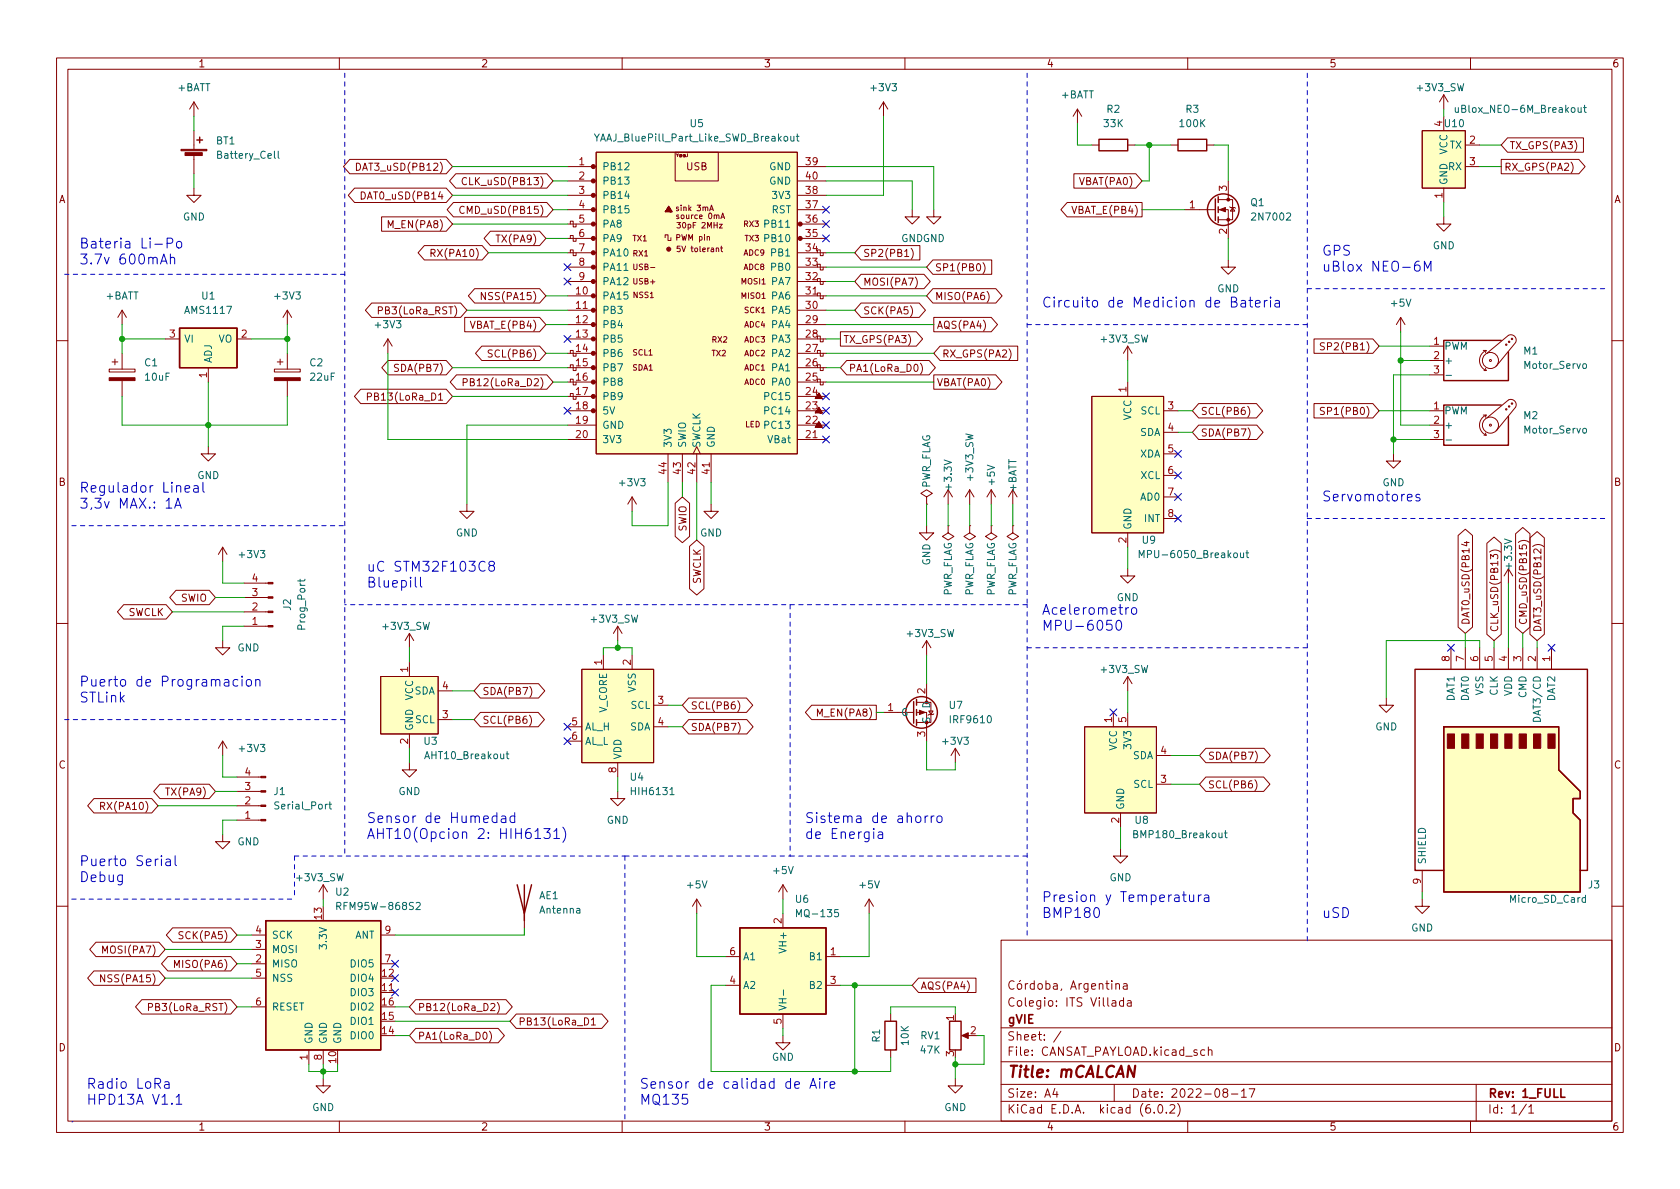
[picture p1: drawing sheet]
<svg xmlns="http://www.w3.org/2000/svg" width="297mm" height="210mm" viewBox="0 0 297 210" stroke-linecap="round" stroke-linejoin="round" font-family="sans-serif">
<defs><g id="words">
<text font-size="2.8" fill="#840000" x="178" y="190.6">Title: mCALCAN</text>
<g font-size="2.4" fill="#0000c2">
<text x="14" y="43.9">Bateria Li-Po</text>
<text x="14" y="46.8">3.7v 600mAh</text>
<text x="233.7" y="45.2">GPS</text>
<text x="233.7" y="48">uBlox NEO-6M</text>
<text x="184.1" y="54.4">Circuito de Medicion de Bateria</text>
<text x="14" y="87.1">Regulador Lineal</text>
<text x="14" y="89.9">3,3v MAX.: 1A</text>
<text x="233.7" y="88.7">Servomotores</text>
<text x="64.8" y="101.1">uC STM32F103C8</text>
<text x="64.8" y="103.9">Bluepill</text>
<text x="184.1" y="108.7">Acelerometro</text>
<text x="184.1" y="111.5">MPU-6050</text>
<text x="14" y="121.4">Puerto de Programacion</text>
<text x="14" y="124.2">STLink</text>
<text x="64.8" y="145.5">Sensor de Humedad</text>
<text x="64.8" y="148.4">AHT10(Opcion 2: HIH6131)</text>
<text x="142.2" y="145.5">Sistema de ahorro</text>
<text x="142.2" y="148.4">de Energia</text>
<text x="14" y="153.2">Puerto Serial</text>
<text x="14" y="156">Debug</text>
<text x="184.1" y="159.5">Presion y Temperatura</text>
<text x="184.1" y="162.3">BMP180</text>
<text x="233.7" y="162.3">uSD</text>
<text x="15.2" y="192.5">Radio LoRa</text>
<text x="15.2" y="195.3">HPD13A V1.1</text>
<text x="113" y="192.5">Sensor de calidad de Aire</text>
<text x="113" y="195.3">MQ135</text>
</g>
<g font-size="2.1" fill="#840000">
<text x="178" y="178">Colegio: ITS Villada</text>
<text x="178" y="184">Sheet: /</text>
<text x="178" y="181">gVIE</text>
<text x="178" y="186.7">File: CANSAT_PAYLOAD.kicad_sch</text>
<text x="178" y="196.9">KiCad E.D.A. kicad (6.0.2)</text>
<text x="178" y="194.1">Size: A4</text>
<text x="200" y="194.1">Date: 2022-08-17</text>
<text x="263" y="194.1">Rev: 1_FULL</text>
<text x="263" y="196.9">Id: 1/1</text>
</g>
<g font-size="1.8" fill="#840000">
<text x="35" y="11.9">1</text>
<text x="85" y="11.9">2</text>
<text x="135" y="11.9">3</text>
<text x="185" y="11.9">4</text>
<text x="235" y="11.9">5</text>
<text x="285" y="11.9">6</text>
<text x="266.9" y="26.4">TX_GPS(PA3)</text>
<text x="10.3" y="35.9">A</text>
<text x="63.8" y="30.2">DAT3_uSD(PB12)</text>
<text x="64.4" y="35.3">DAT0_uSD(PB14</text>
<text x="82.6" y="32.7">CLK_uSD(PB13)</text>
<text x="121.3" y="30.1">USB</text>
<text x="191.1" y="32.7">VBAT(PA0)</text>
<text x="265.9" y="30.2">RX_GPS(PA2)</text>
<text x="285.3" y="35.9">A</text>
<text x="69" y="40.3">M_EN(PA8)</text>
<text x="82.2" y="37.8">CMD_uSD(PB15)</text>
<text x="189.9" y="37.8">VBAT_E(PB4)</text>
<text x="76.9" y="45.4">RX(PA10)</text>
<text x="88.2" y="42.9">TX(PA9)</text>
<text x="152.6" y="45.4">SP2(PB1)</text>
<text x="165.3" y="48">SP1(PB0)</text>
<text x="85.9" y="53">NSS(PA15)</text>
<text x="152.6" y="50.5">MOSI(PA7)</text>
<text x="165.3" y="53">MISO(PA6)</text>
<text x="67.6" y="55.6">PB3(LoRa_RST)</text>
<text x="83.5" y="58.1">VBAT_E(PB4)</text>
<text x="152.6" y="55.6">SCK(PA5)</text>
<text x="165.6" y="58.1">AQS(PA4)</text>
<text x="70.2" y="65.7">SDA(PB7)</text>
<text x="86.9" y="63.2">SCL(PB6)</text>
<text x="149.1" y="60.7">TX_GPS(PA3)</text>
<text x="150" y="65.7">PA1(LoRa_D0)</text>
<text x="166.5" y="63.2">RX_GPS(PA2)</text>
<text x="234.4" y="61.9">SP2(PB1)</text>
<text x="65.9" y="70.8">PB13(LoRa_D1</text>
<text x="83.1" y="68.3">PB12(LoRa_D2)</text>
<text x="165.6" y="68.3">VBAT(PA0)</text>
<text x="212.2" y="73.4">SCL(PB6)</text>
<text x="212.2" y="77.2">SDA(PB7)</text>
<text x="234.4" y="73.4">SP1(PB0)</text>
<text x="10.3" y="85.9">B</text>
<text x="285.3" y="85.9">B</text>
<text x="121.4" y="94" transform="rotate(-90 121.4 94)">SWIO</text>
<text x="32" y="106.4">SWIO</text>
<text x="123.9" y="103.4" transform="rotate(-90 123.9 103.4)">SWCLK</text>
<text x="22.6" y="108.9">SWCLK</text>
<text x="259.8" y="110.6" transform="rotate(-90 259.8 110.6)">DAT0_uSD(PB14</text>
<text x="264.9" y="111.8" transform="rotate(-90 264.9 111.8)">CLK_uSD(PB13)</text>
<text x="270" y="110.6" transform="rotate(-90 270 110.6)">CMD_uSD(PB15)</text>
<text x="272.5" y="111.8" transform="rotate(-90 272.5 111.8)">DAT3_uSD(PB12)</text>
<text x="85.2" y="122.9">SDA(PB7)</text>
<text x="122.1" y="125.4">SCL(PB6)</text>
<text x="85.2" y="128">SCL(PB6)</text>
<text x="122.1" y="129.2">SDA(PB7)</text>
<text x="144.9" y="126.7">M_EN(PA8)</text>
<text x="10.3" y="135.9">C</text>
<text x="213.5" y="134.3">SDA(PB7)</text>
<text x="285.3" y="135.9">C</text>
<text x="18.5" y="143.2">RX(PA10)</text>
<text x="29.8" y="140.7">TX(PA9)</text>
<text x="213.5" y="139.4">SCL(PB6)</text>
<text x="32.1" y="166.1">SCK(PA5)</text>
<text x="18.5" y="173.7">NSS(PA15)</text>
<text x="18.6" y="168.6">MOSI(PA7)</text>
<text x="31.3" y="171.2">MISO(PA6)</text>
<text x="26.9" y="178.8">PB3(LoRa_RST)</text>
<text x="73.8" y="178.8">PB12(LoRa_D2)</text>
<text x="162.7" y="175">AQS(PA4)</text>
<text x="10.3" y="185.9">D</text>
<text x="73.8" y="183.9">PA1(LoRa_D0)</text>
<text x="91.6" y="181.3">PB13(LoRa_D1</text>
<text x="285.3" y="185.9">D</text>
<text x="35" y="199.9">1</text>
<text x="85" y="199.9">2</text>
<text x="135" y="199.9">3</text>
<text x="185" y="199.9">4</text>
<text x="235" y="199.9">5</text>
<text x="285" y="199.9">6</text>
</g>
<g font-size="1.8" fill="#006464">
<text x="31.4" y="16.1">+BATT</text>
<text x="154.1" y="16.1">+3V3</text>
<text x="187.6" y="17.4">+BATT</text>
<text x="250.6" y="16.1">+3V3_SW</text>
<text x="122.1" y="22.5">U5</text>
<text x="195.2" y="22.5">33K</text>
<text x="195.7" y="19.9">R2</text>
<text x="208.7" y="22.5">100K</text>
<text x="209.7" y="19.9">R3</text>
<text x="255.5" y="22.5">U10</text>
<text x="258.1" y="19.9">uBlox_NEO-6M_Breakout</text>
<text x="38.2" y="25.5">BT1</text>
<text x="38.7" y="28.1">Battery_Cell</text>
<text x="105.7" y="25">YAAJ_BluePill_Part_Like_SWD_Breakout</text>
<text x="255.9" y="27.4" transform="rotate(-90 255.9 27.4)">VCC</text>
<text x="256.3" y="26.3">TX</text>
<text x="106.4" y="30.1">PB12</text>
<text x="106.4" y="32.6">PB13</text>
<text x="106.4" y="35.2">PB14</text>
<text x="136" y="30.1">GND</text>
<text x="136" y="32.6">GND</text>
<text x="136.8" y="35.2">3V3</text>
<text x="255.9" y="32.8" transform="rotate(-90 255.9 32.8)">GND</text>
<text x="256.1" y="30.1">RX</text>
<text x="32.3" y="39">GND</text>
<text x="106.4" y="37.7">PB15</text>
<text x="106.4" y="40.3">PA8</text>
<text x="135.5" y="40.3">PB11</text>
<text x="136.4" y="37.7">RST</text>
<text x="221.1" y="36.4">Q1</text>
<text x="221.7" y="39">2N7002</text>
<text x="106.4" y="42.8">PA9</text>
<text x="106.4" y="45.3">PA10</text>
<text x="106.4" y="47.9">PA11</text>
<text x="135.5" y="42.8">PB10</text>
<text x="136.5" y="47.9">PB0</text>
<text x="136.5" y="45.3">PB1</text>
<text x="159.3" y="42.8">GNDGND</text>
<text x="253.3" y="44.1">GND</text>
<text x="18.7" y="53">+BATT</text>
<text x="35.7" y="53">U1</text>
<text x="48.7" y="53">+3V3</text>
<text x="106.4" y="53">PA15</text>
<text x="106.4" y="50.4">PA12</text>
<text x="136.5" y="53">PA6</text>
<text x="136.5" y="50.4">PA7</text>
<text x="215.2" y="51.7">GND</text>
<text x="32.9" y="55.5">AMS1117</text>
<text x="66.5" y="58">+3V3</text>
<text x="106.4" y="55.5">PB3</text>
<text x="106.4" y="58">PB4</text>
<text x="136.5" y="58">PA4</text>
<text x="136.5" y="55.5">PA5</text>
<text x="246.1" y="54.2">+5V</text>
<text x="25.6" y="64.8">C1</text>
<text x="32.5" y="60.6">VI</text>
<text x="37.5" y="64.3" transform="rotate(-90 37.5 64.3)">ADJ</text>
<text x="38.6" y="60.6">VO</text>
<text x="54.8" y="64.8">C2</text>
<text x="106.4" y="60.6">PB5</text>
<text x="106.4" y="63.1">PB6</text>
<text x="106.4" y="65.7">PB7</text>
<text x="136.5" y="65.7">PA1</text>
<text x="136.5" y="63.1">PA2</text>
<text x="136.5" y="60.6">PA3</text>
<text x="194.7" y="60.6">+3V3_SW</text>
<text x="255.3" y="61.8">PWM</text>
<text x="255.3" y="64.4">+</text>
<text x="269.4" y="62.7">M1</text>
<text x="269.6" y="65.2">Motor_Servo</text>
<text x="25.7" y="67.3">10uF</text>
<text x="55" y="67.3">22uF</text>
<text x="106.4" y="68.2">PB8</text>
<text x="106.4" y="70.7">PB9</text>
<text x="135.5" y="70.7">PC15</text>
<text x="136.5" y="68.2">PA0</text>
<text x="106.4" y="73.3">5V</text>
<text x="106.4" y="75.8">GND</text>
<text x="135.5" y="75.8">PC13</text>
<text x="135.5" y="73.3">PC14</text>
<text x="200" y="74.3" transform="rotate(-90 200 74.3)">VCC</text>
<text x="201.5" y="77.1">SDA</text>
<text x="201.7" y="73.3">SCL</text>
<text x="255.3" y="73.3">PWM</text>
<text x="255.3" y="75.8">+</text>
<text x="269.4" y="74.1">M2</text>
<text x="269.6" y="76.6">Motor_Servo</text>
<text x="106.4" y="78.4">3V3</text>
<text x="118.7" y="79.2" transform="rotate(-90 118.7 79.2)">3V3</text>
<text x="121.3" y="79.2" transform="rotate(-90 121.3 79.2)">SWIO</text>
<text x="123.8" y="79.2" transform="rotate(-90 123.8 79.2)">SWCLK</text>
<text x="126.4" y="79.2" transform="rotate(-90 126.4 79.2)">GND</text>
<text x="135.9" y="78.4">VBat</text>
<text x="201.5" y="80.9">XDA</text>
<text x="34.9" y="84.7">GND</text>
<text x="109.7" y="86">+3V3</text>
<text x="164.5" y="86.5" transform="rotate(-90 164.5 86.5)">PWR_FLAG</text>
<text x="168.3" y="86.4" transform="rotate(-90 168.3 86.4)">+3.3V</text>
<text x="172.1" y="84.9" transform="rotate(-90 172.1 84.9)">+3V3_SW</text>
<text x="175.9" y="85.7" transform="rotate(-90 175.9 85.7)">+5V</text>
<text x="179.7" y="86.9" transform="rotate(-90 179.7 86.9)">+BATT</text>
<text x="201.7" y="84.7">XCL</text>
<text x="201.7" y="88.5">AD0</text>
<text x="244.4" y="86">GND</text>
<text x="80.6" y="94.9">GND</text>
<text x="123.8" y="94.9">GND</text>
<text x="200" y="93.7" transform="rotate(-90 200 93.7)">GND</text>
<text x="202.4" y="92.3">INT</text>
<text x="42.4" y="98.7">+3V3</text>
<text x="164.5" y="100" transform="rotate(-90 164.5 100)">GND</text>
<text x="202" y="96.1">U9</text>
<text x="202.5" y="98.7">MPU-6050_Breakout</text>
<text x="267.3" y="100.4" transform="rotate(-90 267.3 100.4)">+3.3V</text>
<text x="51.4" y="107.9" transform="rotate(-90 51.4 107.9)">J2</text>
<text x="168.3" y="105.5" transform="rotate(-90 168.3 105.5)">PWR_FLAG</text>
<text x="172.1" y="105.5" transform="rotate(-90 172.1 105.5)">PWR_FLAG</text>
<text x="175.9" y="105.5" transform="rotate(-90 175.9 105.5)">PWR_FLAG</text>
<text x="179.7" y="105.5" transform="rotate(-90 179.7 105.5)">PWR_FLAG</text>
<text x="197.4" y="106.3">GND</text>
<text x="54" y="111.2" transform="rotate(-90 54 111.2)">Prog_Port</text>
<text x="67.7" y="111.4">+3V3_SW</text>
<text x="104.6" y="110.1">+3V3_SW</text>
<text x="160.4" y="112.6">+3V3_SW</text>
<text x="42" y="115.2">GND</text>
<text x="194.7" y="119">+3V3_SW</text>
<text x="73" y="123.9" transform="rotate(-90 73 123.9)">VCC</text>
<text x="73.2" y="122.8">SDA</text>
<text x="111.5" y="125.3">SCL</text>
<text x="112.4" y="122.4" transform="rotate(-90 112.4 122.4)">VSS</text>
<text x="164.5" y="125.2" transform="rotate(-90 164.5 125.2)">D</text>
<text x="167.9" y="125.3">U7</text>
<text x="257.2" y="124" transform="rotate(-90 257.2 124)">DAT1</text>
<text x="259.7" y="124" transform="rotate(-90 259.7 124)">DAT0</text>
<text x="262.3" y="122.9" transform="rotate(-90 262.3 122.9)">VSS</text>
<text x="264.8" y="123" transform="rotate(-90 264.8 123)">CLK</text>
<text x="267.3" y="123.1" transform="rotate(-90 267.3 123.1)">VDD</text>
<text x="269.9" y="123.4" transform="rotate(-90 269.9 123.4)">CMD</text>
<text x="275" y="124" transform="rotate(-90 275 124)">DAT2</text>
<text x="73" y="129.3" transform="rotate(-90 73 129.3)">GND</text>
<text x="73.4" y="127.9">SCL</text>
<text x="75" y="131.7">U3</text>
<text x="103.4" y="129.2">AL_H</text>
<text x="103.4" y="131.7">AL_L</text>
<text x="107.3" y="126.1" transform="rotate(-90 107.3 126.1)">V_CORE</text>
<text x="111.3" y="129.2">SDA</text>
<text x="159.3" y="126.6">G</text>
<text x="164.5" y="128" transform="rotate(-90 164.5 128)">S</text>
<text x="166.8" y="131.7">+3V3</text>
<text x="168.2" y="127.9">IRF9610</text>
<text x="243.1" y="129.2">GND</text>
<text x="272.4" y="127" transform="rotate(-90 272.4 127)">DAT3/CD</text>
<text x="42.4" y="133">+3V3</text>
<text x="75.4" y="134.2">AHT10_Breakout</text>
<text x="109.9" y="134.4" transform="rotate(-90 109.9 134.4)">VDD</text>
<text x="197.5" y="132.8" transform="rotate(-90 197.5 132.8)">VCC</text>
<text x="200" y="132.2" transform="rotate(-90 200 132.2)">3V3</text>
<text x="200.2" y="134.2">SDA</text>
<text x="48.4" y="140.6">J1</text>
<text x="48.9" y="143.1">Serial_Port</text>
<text x="70.4" y="140.6">GND</text>
<text x="111.5" y="138">U4</text>
<text x="111.9" y="140.6">HIH6131</text>
<text x="198.8" y="143.3" transform="rotate(-90 198.8 143.3)">GND</text>
<text x="200.4" y="139.3">SCL</text>
<text x="42" y="149.5">GND</text>
<text x="107.3" y="145.7">GND</text>
<text x="200.7" y="145.7">U8</text>
<text x="200.9" y="148.2">BMP180_Breakout</text>
<text x="52.5" y="155.8">+3V3_SW</text>
<text x="136.8" y="154.6">+5V</text>
<text x="196.2" y="155.8">GND</text>
<text x="252.1" y="152.9" transform="rotate(-90 252.1 152.9)">SHIELD</text>
<text x="59.4" y="158.4">U2</text>
<text x="60.3" y="160.9">RFM95W-868S2</text>
<text x="95.3" y="159">AE1</text>
<text x="95.5" y="161.5">Antenna</text>
<text x="121.6" y="157.1">+5V</text>
<text x="140.7" y="159.6">U6</text>
<text x="152.1" y="157.1">+5V</text>
<text x="267.1" y="159.6">Micro_SD_Card</text>
<text x="280.9" y="157.1">J3</text>
<text x="48" y="166">SCK</text>
<text x="57.8" y="167.5" transform="rotate(-90 57.8 167.5)">3.3V</text>
<text x="62.7" y="166">ANT</text>
<text x="141.3" y="162.2">MQ-135</text>
<text x="249.5" y="164.7">GND</text>
<text x="48" y="171.1">MISO</text>
<text x="48" y="168.5">MOSI</text>
<text x="48" y="173.6">NSS</text>
<text x="62.2" y="173.6">DIO4</text>
<text x="62.2" y="171.1">DIO5</text>
<text x="131.3" y="169.8">A1</text>
<text x="139.1" y="168.1" transform="rotate(-90 139.1 168.1)">VH+</text>
<text x="143.3" y="169.8">B1</text>
<text x="48" y="178.7">RESET</text>
<text x="62.2" y="176.1">DIO3</text>
<text x="62.2" y="178.7">DIO2</text>
<text x="131.3" y="174.9">A2</text>
<text x="139.1" y="178.8" transform="rotate(-90 139.1 178.8)">VH-</text>
<text x="143.3" y="174.9">B2</text>
<text x="55.2" y="184.7" transform="rotate(-90 55.2 184.7)">GND</text>
<text x="57.8" y="184.7" transform="rotate(-90 57.8 184.7)">GND</text>
<text x="60.3" y="184.7" transform="rotate(-90 60.3 184.7)">GND</text>
<text x="62.2" y="183.8">DIO0</text>
<text x="62.2" y="181.2">DIO1</text>
<text x="155.6" y="184.3" transform="rotate(-90 155.6 184.3)">R1</text>
<text x="160.7" y="184.8" transform="rotate(-90 160.7 184.8)">10K</text>
<text x="162.8" y="183.8">RV1</text>
<text x="136.5" y="187.6">GND</text>
<text x="162.8" y="186.3">47K</text>
<text x="55.2" y="196.5">GND</text>
<text x="166.9" y="196.5">GND</text>
</g>
<g font-size="1.8" fill="#a90000">
<text x="255" y="22.3" transform="rotate(-90 255 22.3)">4</text>
<text x="102.4" y="29.2">1</text>
<text x="142.5" y="29.2">39</text>
<text x="259.9" y="25.4">2</text>
<text x="259.9" y="29.2">3</text>
<text x="102.4" y="31.7">2</text>
<text x="102.4" y="34.3">3</text>
<text x="142.5" y="34.3">38</text>
<text x="142.5" y="31.7">40</text>
<text x="216.9" y="33.8" transform="rotate(-90 216.9 33.8)">3</text>
<text x="255" y="35" transform="rotate(-90 255 35)">1</text>
<text x="102.4" y="36.8">4</text>
<text x="102.4" y="39.4">5</text>
<text x="102.4" y="41.9">6</text>
<text x="142.5" y="41.9">35</text>
<text x="142.5" y="39.4">36</text>
<text x="142.5" y="36.8">37</text>
<text x="210.3" y="36.8">1</text>
<text x="216.9" y="41.4" transform="rotate(-90 216.9 41.4)">2</text>
<text x="102.4" y="44.4">7</text>
<text x="102.4" y="47">8</text>
<text x="142.5" y="47">33</text>
<text x="142.5" y="44.4">34</text>
<text x="101.9" y="52.1">10</text>
<text x="102.4" y="49.5">9</text>
<text x="142.5" y="52.1">31</text>
<text x="142.5" y="49.5">32</text>
<text x="30" y="59.7">3</text>
<text x="42.7" y="59.7">2</text>
<text x="101.9" y="54.6">11</text>
<text x="101.9" y="57.1">12</text>
<text x="101.9" y="59.7">13</text>
<text x="142.5" y="59.7">28</text>
<text x="142.5" y="57.1">29</text>
<text x="142.5" y="54.6">30</text>
<text x="101.9" y="62.2">14</text>
<text x="101.9" y="64.8">15</text>
<text x="142.5" y="64.8">26</text>
<text x="142.5" y="62.2">27</text>
<text x="253.5" y="61">1</text>
<text x="253.5" y="63.5">2</text>
<text x="36.6" y="66.8" transform="rotate(-90 36.6 66.8)">1</text>
<text x="101.9" y="67.3">16</text>
<text x="101.9" y="69.8">17</text>
<text x="142.5" y="69.8">24</text>
<text x="142.5" y="67.3">25</text>
<text x="199.1" y="69.3" transform="rotate(-90 199.1 69.3)">1</text>
<text x="253.5" y="66">3</text>
<text x="101.9" y="72.4">18</text>
<text x="101.9" y="74.9">19</text>
<text x="101.9" y="77.5">20</text>
<text x="142.5" y="77.5">21</text>
<text x="142.5" y="74.9">22</text>
<text x="142.5" y="72.4">23</text>
<text x="206.5" y="72.4">3</text>
<text x="206.5" y="76.2">4</text>
<text x="253.5" y="72.4">1</text>
<text x="253.5" y="74.9">2</text>
<text x="253.5" y="77.5">3</text>
<text x="117.9" y="83.8" transform="rotate(-90 117.9 83.8)">44</text>
<text x="120.4" y="83.8" transform="rotate(-90 120.4 83.8)">43</text>
<text x="122.9" y="83.8" transform="rotate(-90 122.9 83.8)">42</text>
<text x="125.5" y="83.8" transform="rotate(-90 125.5 83.8)">41</text>
<text x="206.5" y="80">5</text>
<text x="206.5" y="83.8">6</text>
<text x="206.5" y="87.6">7</text>
<text x="199.1" y="96" transform="rotate(-90 199.1 96)">2</text>
<text x="206.5" y="91.4">8</text>
<text x="44.6" y="107.9">2</text>
<text x="44.6" y="105.4">3</text>
<text x="44.6" y="102.9">4</text>
<text x="44.6" y="110.5">1</text>
<text x="72.1" y="118.9" transform="rotate(-90 72.1 118.9)">1</text>
<text x="106.4" y="117.6" transform="rotate(-90 106.4 117.6)">1</text>
<text x="111.5" y="117.6" transform="rotate(-90 111.5 117.6)">2</text>
<text x="256.3" y="116.9" transform="rotate(-90 256.3 116.9)">8</text>
<text x="258.8" y="116.9" transform="rotate(-90 258.8 116.9)">7</text>
<text x="261.4" y="116.9" transform="rotate(-90 261.4 116.9)">6</text>
<text x="263.9" y="116.9" transform="rotate(-90 263.9 116.9)">5</text>
<text x="266.4" y="116.9" transform="rotate(-90 266.4 116.9)">4</text>
<text x="269" y="116.9" transform="rotate(-90 269 116.9)">3</text>
<text x="271.5" y="116.9" transform="rotate(-90 271.5 116.9)">2</text>
<text x="274.1" y="116.9" transform="rotate(-90 274.1 116.9)">1</text>
<text x="78.2" y="121.9">4</text>
<text x="116.3" y="124.5">3</text>
<text x="157" y="125.7">1</text>
<text x="163.6" y="122.7" transform="rotate(-90 163.6 122.7)">2</text>
<text x="72.1" y="131.6" transform="rotate(-90 72.1 131.6)">2</text>
<text x="78.2" y="127">3</text>
<text x="101.1" y="128.3">5</text>
<text x="101.1" y="130.8">6</text>
<text x="116.3" y="128.3">4</text>
<text x="163.6" y="130.3" transform="rotate(-90 163.6 130.3)">3</text>
<text x="196.6" y="127.7" transform="rotate(-90 196.6 127.7)">1</text>
<text x="199.1" y="127.7" transform="rotate(-90 199.1 127.7)">5</text>
<text x="43.3" y="137.2">4</text>
<text x="109" y="136.6" transform="rotate(-90 109 136.6)">8</text>
<text x="205.2" y="133.3">4</text>
<text x="43.3" y="142.2">2</text>
<text x="43.3" y="139.7">3</text>
<text x="205.2" y="138.4">3</text>
<text x="43.3" y="144.8">1</text>
<text x="197.9" y="145.5" transform="rotate(-90 197.9 145.5)">2</text>
<text x="251.2" y="156.3" transform="rotate(-90 251.2 156.3)">9</text>
<text x="45.2" y="167.6">3</text>
<text x="45.2" y="165.1">4</text>
<text x="56.9" y="162.5" transform="rotate(-90 56.9 162.5)">13</text>
<text x="68.1" y="165.1">9</text>
<text x="138.2" y="163.3" transform="rotate(-90 138.2 163.3)">2</text>
<text x="45.2" y="170.2">2</text>
<text x="45.2" y="172.7">5</text>
<text x="67.6" y="172.7">12</text>
<text x="68.1" y="170.2">7</text>
<text x="129" y="174">4</text>
<text x="129" y="168.9">6</text>
<text x="146.8" y="168.9">1</text>
<text x="146.8" y="174">3</text>
<text x="45.2" y="177.8">6</text>
<text x="67.6" y="175.3">11</text>
<text x="67.6" y="177.8">16</text>
<text x="67.6" y="182.9">14</text>
<text x="67.6" y="180.3">15</text>
<text x="138.2" y="181.1" transform="rotate(-90 138.2 181.1)">5</text>
<text x="168.7" y="180.4" transform="rotate(-90 168.7 180.4)">1</text>
<text x="171.6" y="182.9">2</text>
<text x="54.4" y="187.4" transform="rotate(-90 54.4 187.4)">1</text>
<text x="56.9" y="187.4" transform="rotate(-90 56.9 187.4)">8</text>
<text x="59.4" y="187.9" transform="rotate(-90 59.4 187.9)">10</text>
<text x="168.7" y="186.8" transform="rotate(-90 168.7 186.8)">3</text>
</g>
<g font-size="1.4" fill="#840000">
<text x="119.7" y="37.3">sink 3mA</text>
<text x="119.9" y="38.7">source 0mA</text>
<text x="120.1" y="40.4">30pF 2MHz</text>
<text x="131.5" y="40.1">RX3</text>
<text x="111.9" y="42.7">TX1</text>
<text x="111.9" y="45.3">RX1</text>
<text x="112.2" y="47.7">USB-</text>
<text x="119.6" y="42.5">PWM pin</text>
<text x="120.1" y="44.6">5V tolerant</text>
<text x="131.5" y="47.7">ADC8</text>
<text x="131.5" y="45.2">ADC9</text>
<text x="131.7" y="42.7">TX3</text>
<text x="112" y="52.7">NSS1</text>
<text x="112.1" y="50.3">USB+</text>
<text x="131.1" y="52.8">MISO1</text>
<text x="131.1" y="50.3">MOSI1</text>
<text x="131.6" y="57.9">ADC4</text>
<text x="131.6" y="55.4">SCK1</text>
<text x="111.8" y="65.5">SDA1</text>
<text x="111.9" y="62.8">SCL1</text>
<text x="125.9" y="63">TX2</text>
<text x="125.9" y="60.6">RX2</text>
<text x="131.6" y="65.5">ADC1</text>
<text x="131.6" y="63">ADC2</text>
<text x="131.6" y="60.6">ADC3</text>
<text x="131.6" y="68.1">ADC0</text>
<text x="131.7" y="75.5">LED</text>
</g>
<text font-size=".7" fill="#840000" x="119.5" y="27.7">Y@@J</text>
</g></defs>
<g fill="none" stroke="#840000" stroke-width=".18">
<path d="M10 10.2h277v190.1h-277zM12 12.2h273v186.1h-273zM34.3 18l-.8 1.3M34.3 18v2.6M34.3 18l.8 1.3M60 10.2v2M110 10.2v2M156.2 18l-.8 1.3M156.2 18v2.6M156.2 18l.8 1.3M160 10.2v2M190.5 19.3l-.8 1.3"/>
<path d="M190.5 19.3v2.5M190.5 19.3l.8 1.3M210 10.2v2M255.3 16.8v2.5M255.3 16.8l-.8 1.2M255.3 16.8l.7 1.2M260 10.2v2M34.3 33.3v1.2h1.3l-1.3 1.3-1.3-1.3h1.3M34.3 23.1v3.3M34.3 27.4v3.3M61.8 28.2h17.1l1.1 1.3-1.1 1.2h-17.1l-1.1-1.2zM62.7 33.3h16.2l1.1 1.2-1.1 1.3h-16.2l-1.1-1.3z"/>
<path d="M63 28.9a.64 .64 0 0 1 .8 .6 .64 .64 0 0 1-.8 .6zM63.9 33.9a.64 .64 0 0 1 .7 .7 .64 .64 0 0 1-.7 .6zM67.5 38.3h11.4l1.1 1.3-1.1 1.3h-11.4zM80.2 35.8h16.5l1.1 1.3-1.1 1.2h-16.5l-1.1-1.2zM80.6 30.7h16.1l1.1 1.3-1.1 1.3h-16.1l-1.1-1.3zM82.1 36.6a.6 .6 0 0 0-.9 .4 .6 .6 0 0 0 .6 .7l.3-.1M82.5 31.5a.6 .6 0 0 0-.8 .4 .6 .6 0 0 0 .6 .8l.2-.2M100.3 29.5h5.1M100.3 37.1h5.1M100.3 32h5.1M100.3 34.5h5.1M100.3 39.6h5.1"/>
<path d="M100.8 39.6v-.5h.5v1h.6v-.5M105.4 26.9h35.6v53.4h-35.6zM118.2 37l.2 .2-.3-.1 .3 .2 .1-.3-.5 .1 .5 .4-.1-.7-.5 .4 .7 .3-.4-.8-.5 .6 1 .2-.5-.9-.6 .9h1.3l-.7-1.1-.6 1.1M119.4 26.9h7.6v5.1h-7.6zM125.5 37.3l.3-1 .3 1M125.6 37h.4M127.2 39.7h.5l-.5 .6h.5M127.5 38.7l.3-1 .3 1M127.6 38.4h.4M141 29.5h5M141 37.1h5M141 32h5"/>
<path d="M141 34.5h5M141 39.6h5M161.3 37.1v1.2h1.3l-1.3 1.3-1.3-1.3h1.3M165.1 37.1v1.2h1.3l-1.3 1.3-1.3-1.3h1.3M188.7 35.8h13.2v2.5h-13.2l-1.1-1.2zM189.9 30.7h10.9l1.1 1.3-1.1 1.3h-10.9zM193 25.6h1.3M199.4 25.6h1.3M207 25.6h1.3M209.5 37.1h5.4M213.4 25.6h1.2M215.4 37.1h1.8v5.1"/>
<path d="M215.4 35.3h2.5v3.6h-2.5M217.2 32v3.3M217.4 36.6l.2 .1h.7l.1 .1M217.9 36.7l.4 .6h-.7zM251.5 23.1h7.6v10.2h-7.6zM255.3 38.3v1.3h1.2l-1.2 1.3-1.3-1.3h1.3M255.3 20.6v2.5M255.3 33.3v2.5M259.1 25.6h2.5M259.1 29.5h2.5M265.4 28.2h13.8l1.1 1.3-1.1 1.2h-13.8zM266.5 24.4h13.5v2.5h-13.5l-1.1-1.3z"/>
<path d="M277.8 28.7a1.46 1.46 0 0 1 0 1.9M21.6 54.9l-.8 1.2M21.6 54.9v2.5M21.6 54.9l.8 1.2M29.2 59.9h2.5M41.9 59.9h2.5M50.8 54.9l-.8 1.2M50.8 54.9v2.5M50.8 54.9l.8 1.2M65.7 53.6h15.7l1.1 1.3-1.1 1.2h-15.7l-1.1-1.2zM66.9 54.9h.6l.1-.2v-.3l-.7-.1v1.2M68.6 59.9l-.8 1.3"/>
<path d="M68.6 59.9v2.6M68.6 59.9l.7 1.3M75 43.4h10.2l1.2 1.3-1.2 1.3h-10.2l-1.1-1.3zM76.2 44.8l.6-.1 .1-.2v-.3l-.7-.1v1.3M82.2 56.1h13.2l1.1 1.3-1.1 1.3h-13.2zM83.9 51h11.5l1.1 1.3-1.1 1.3h-11.5l-1.1-1.3zM85.8 51.7v1.3l-.7-1.3v1.3M86.7 40.9h8.7l1.1 1.3-1.1 1.2h-8.7l-1.1-1.2zM100.3 59.9h5.1M100.3 52.3h5.1M100.3 54.9h5.1M100.3 57.4h5.1"/>
<path d="M100.3 49.8h5.1M100.3 47.2h5.1M100.3 44.7h5.1M100.3 42.2h5.1M100.8 44.7v-.5h.5v1h.6v-.5M100.8 42.2v-.5h.5v1h.6v-.5M117.6 42v-.5h.5v1h.5v-.5M127.4 43.9h.4M127.5 43.5v.9l.3 .1M141 59.9h5M141 52.3h5M141 54.9h5"/>
<path d="M141 57.4h5M141 49.8h5M141 47.2h5M141 44.7h5M141 42.2h5M144.5 59.9v-.5h.5v1h.5v-.5M144.5 52.3v-.5h.5v1h.5v-.5M144.5 49.8v-.5h.5v1h.5v-.5M144.5 47.2v-.5h.5v1h.5v-.5M144.5 44.7v-.5h.5v1h.5v-.5M148.6 58.7h13.4l1.1 1.2-1.1 1.3h-13.4zM152.2 48.5h11.2l1.1 1.3-1.1 1.2h-11.2l-1.1-1.2z"/>
<path d="M152.2 53.6h10.3l1.1 1.3-1.1 1.2h-10.3l-1.1-1.2zM152.2 43.4h10.4v2.6h-10.4l-1.1-1.3zM161 54.1a1.46 1.46 0 0 1 0 1.9M161.1 43.9a1.46 1.46 0 0 1 0 1.9M161.8 49a1.46 1.46 0 0 1 0 1.9M164.9 46h10.4v2.5h-10.4l-1.1-1.3zM164.9 51h11.2l1.1 1.3-1.1 1.3h-11.2l-1.1-1.3zM165.1 56.1h10.2l1.1 1.3-1.1 1.3h-10.2zM173.8 46.5a1.46 1.46 0 0 1 0 1.9M174.5 51.5a1.46 1.46 0 0 1 0 2M217.2 46v1.2h1.2l-1.2 1.3-1.3-1.3h1.3M232.3 59.9h10.4l1.1 1.3-1.1 1.3h-10.4z"/>
<path d="M247.6 56.1l-.7 1.3M247.6 56.1v2.6M247.6 56.1l.8 1.3M10 60.2h2M19.3 65.3h4.6v.5h-4.6zM19.8 64h1M20.3 63.5v1M21.6 62.5v2.8M21.6 67.3v2.8M36.8 79v1.3h1.3l-1.3 1.2-1.2-1.2h1.2M36.8 65v2.6M48.5 65.3h4.6v.5h-4.6z"/>
<path d="M49 64h1M49.5 63.5v1M50.8 62.5v2.8M50.8 67.3v2.8M63.8 68.8h15.1l1.1 1.3-1.1 1.3h-15.1l-1.1-1.3zM65 70.2l.6-.1 .1-.2-.1-.3-.6-.1v1.3M68.6 63.7h10.3l1.1 1.3-1.1 1.3h-10.3l-1.1-1.3zM80.7 66.3h16l1.1 1.3-1.1 1.2h-16l-1.1-1.2zM81.9 67.6h.6l.1-.2v-.3l-.7-.1v1.2M85.2 61.2h10.2l1.1 1.3-1.1 1.2h-10.2l-1.1-1.2zM87 61.9h-.5l-.2 .2 .1 .3 .6 .3v.3l-.2 .1h-.5M100.3 72.6h5.1"/>
<path d="M100.3 75.2h5.1M100.3 77.7h5.1M100.3 62.5h5.1M100.3 65h5.1M100.3 67.6h5.1M100.3 70.1h5.1M100.8 70.1v-.5h.5v1h.6v-.5M100.8 67.6v-.5h.5v1h.6v-.5M100.8 65v-.5h.5v1h.6v-.5M100.8 62.5v-.5h.5v1h.6v-.5M141 72.6h5M141 75.2h5"/>
<path d="M141 77.7h5M141 62.5h5M141 65h5M141 67.6h5M141 70.1h5M144.5 67.6v-.5h.5v1h.5v-.5M144.5 65v-.5h.5v1h.5v-.5M144.5 62.5v-.5h.5v1h.5v-.5M144.8 75.1l.1 .2-.2-.1 .2 .2 .1-.3-.5 .1 .5 .4-.1-.7-.5 .4 .8 .3-.4-.8-.5 .6 1 .2-.5-.9-.7 .9h1.3l-.6-1.1-.7 1.1M144.8 72.5l.1 .3-.2-.2 .2 .3 .1-.4-.5 .1 .5 .4-.1-.6-.5 .4 .8 .2-.4-.7-.5 .6 1 .1-.5-.9-.7 .9h1.3l-.6-1-.7 1M144.8 70l.1 .2-.2-.1 .2 .3 .1-.4-.5 .1 .5 .4-.1-.7-.5 .4 .8 .3-.4-.8-.5 .7 1 .1-.5-.9-.7 .9h1.3l-.6-1-.7 1M149.7 63.7h14.6l1.1 1.3-1.1 1.3h-14.6l-1.1-1.3z"/>
<path d="M162.7 64.2a1.46 1.46 0 0 1 0 2M165.1 66.3h10.9l1.2 1.3-1.2 1.2h-10.9zM166.2 61.2h13.7v2.5h-13.7l-1.1-1.2zM178.4 61.7a1.46 1.46 0 0 1 0 1.9M193 70.1h12.7v24.1h-12.7zM199.4 61.2v2.5M199.4 67.6v2.5M199.4 61.2l-.8 1.3M199.4 61.2l.8 1.3M205.7 72.6h2.6M205.7 76.4h2.6M211.9 71.4h10.3l1.1 1.2-1.1 1.3h-10.3l-1.1-1.3z"/>
<path d="M211.9 75.2h10.3l1.1 1.2-1.1 1.3h-10.3l-1.1-1.3zM220.6 71.9a1.46 1.46 0 0 1 0 1.9M220.7 75.7a1.46 1.46 0 0 1 0 1.9M232.3 71.4h10.4l1.1 1.2-1.1 1.3h-10.4zM234.2 72.1l-.5-.1-.2 .2v.3l.5 .3 .2 .3-.3 .2-.5-.1M234.2 60.7l-.5-.1-.2 .1v.4l.5 .2 .2 .3-.3 .3-.5-.1M252.7 72.6h2.6M252.7 75.2h2.6M252.7 77.7h2.6M252.7 61.2h2.6M252.7 63.7h2.6M252.7 66.3h2.6"/>
<path d="M262.3 73.4h.5M262.3 62h.5M262.4 77h.4M262.4 65.5h.4M262.6 76.6l.2 .4M262.6 65.1l.2 .4M262.8 73.4a1.93 1.93 0 0 0-1.2 1.8 1.93 1.93 0 0 0 1.2 1.8M262.8 62a1.93 1.93 0 0 0-1.2 1.7 1.93 1.93 0 0 0 1.2 1.8M262.8 73.4l-.2 .4M262.8 62l-.2 .4M262.9 73.9l3.8-3.2a.94 .94 0 0 1 1.1 .2 .94 .94 0 0 1 .2 1.1l-3.5 4.2M262.9 62.5l3.8-3.2a.94 .94 0 0 1 1.1 .2 .94 .94 0 0 1 .2 1.1l-3.5 4.2"/>
<path d="M285 60.2h2M39.4 96.8l-.8 1.2M39.4 96.8v2.5M39.4 96.8l.7 1.2M82.5 89.1v1.3h1.3l-1.3 1.3-1.2-1.3h1.2M111.8 87.9v2.5M111.8 87.9l-.8 1.2M111.8 87.9l.7 1.2M118.1 80.3v5M119.4 89l1.2-1.1 1.3 1.1v5.9l-1.3 1.1-1.2-1.1zM120.6 80.3v5M121.9 96.6l1.3-1.1 1.3 1.1v7.5l-1.3 1.1-1.3-1.1z"/>
<path d="M122.6 80.3l.6-1.3 .6 1.3M123.2 80.3v5M125.7 89.1v1.3h1.3l-1.3 1.3-1.2-1.3h1.2M125.7 80.3v5M163.8 93v1.2h1.3l-1.3 1.3-1.2-1.3h1.2M163.8 87.9l1-.7-1-.6-1 .6 1 .7v1.2M163.8 89.1h.1M167.6 93v1.2l1.1 .7-1.1 .6-1-.6 1-.7M167.6 93h.1M167.6 86.6l-.7 1.3M167.6 86.6v2.5M167.6 86.6l.8 1.3"/>
<path d="M171.4 93v1.2l1.1 .7-1.1 .6-1-.6 1-.7M171.4 93h.1M171.4 86.6v2.5M171.4 86.6l-.7 1.3M171.4 86.6l.8 1.3M175.3 93v1.2l1 .7-1 .6-1.1-.6 1.1-.7M175.3 93h.1M175.3 86.6l-.8 1.3M175.3 86.6v2.5M175.3 86.6l.7 1.3M179.1 93v1.2l1 .7-1 .6-1-.6 1-.7M179.1 93h.1"/>
<path d="M179.1 86.6l-.8 1.3M179.1 86.6v2.5M179.1 86.6l.7 1.3M199.4 94.2v2.6M205.7 80.3h2.6M205.7 84.1h2.6M205.7 87.9h2.6M205.7 91.7h2.6M246.4 80.3v1.2h1.2l-1.2 1.3-1.3-1.3h1.3M257.8 94.7l1.3-1.1 1.2 1.1v16.2l-1.2 1.1-1.3-1.1zM258.9 95.9h.8M259.3 95.7v.8l-.9-.3"/>
<path d="M262.9 96.1l1.3-1.1 1.2 1.1v16.1l-1.2 1.1-1.3-1.1zM263.4 97.6a1.46 1.46 0 0 1 1.9 0M268 94.4l1.2-1.1 1.3 1.1v16.5l-1.3 1.1-1.2-1.1zM268.5 95.9a1.46 1.46 0 0 1 1.9 0M270.5 95.1l1.3-1.1 1.2 1.1v17.1l-1.2 1.1-1.3-1.1zM271 96.7a1.46 1.46 0 0 1 1.9 0M10 110.2h2M21.9 106.9h7.5l1.1 1.3-1.1 1.3h-7.5l-1.1-1.3zM31.1 104.4h5.9l1.1 1.3-1.1 1.2h-5.9l-1.1-1.2zM39.4 113.3v1.2h1.2l-1.2 1.3-1.3-1.3h1.3M43.2 103.1h4.2M43.2 105.7h4.2"/>
<path d="M43.2 108.2h4.2M43.2 110.7h4.2M67.3 119.6h10.2v10.2h-10.2zM72.4 112v2.5M72.4 117.1v2.5M72.4 112l-.8 1.3M72.4 112l.8 1.3M102.9 118.4h12.7v16.5h-12.7zM106.7 115.8v2.6M109.2 110.7v2.6M109.2 110.7l-.7 1.3M109.2 110.7l.8 1.3"/>
<path d="M111.8 115.8v2.6M163.8 113.3v2.5M163.8 113.3l-.7 1.2M163.8 113.3l.8 1.2M199.4 100.6v1.2h1.3l-1.3 1.3-1.3-1.3h1.3M199.4 119.6v2.6M199.4 119.6l-.8 1.3M199.4 119.6l.8 1.3M256.5 114.5v3.9M259.1 114.5v3.9M261.6 114.5v3.9M264.2 114.5v3.9"/>
<path d="M266.7 100.6v2.5M266.7 114.5v3.9M266.7 100.6l-.8 1.2M266.7 100.6l.8 1.2M269.2 114.5v3.9M271.8 114.5v3.9M274.3 114.5v3.9M285 110.2h2M28.3 138.7h8.7l1.1 1.2-1.1 1.3h-8.7l-1.1-1.3zM39.4 131.1v2.5M39.4 131.1l-.8 1.2M39.4 131.1l.7 1.2"/>
<path d="M41.9 137.4h4.2M41.9 139.9h4.2M72.4 134.9v1.2h1.3l-1.3 1.3-1.3-1.3h1.3M72.4 129.8v2.5M77.5 127.2h2.5M77.5 122.2h2.5M84.9 120.9h10.3l1.1 1.3-1.1 1.2h-10.3l-1.1-1.2zM84.9 126h10.3l1.1 1.2-1.1 1.3h-10.3l-1.1-1.3zM93.6 126.5a1.46 1.46 0 0 1 0 1.9M93.7 121.4a1.46 1.46 0 0 1 0 1.9M100.3 128.5h2.6M100.3 131.1h2.6"/>
<path d="M109.2 139.9v1.3h1.3l-1.3 1.3-1.3-1.3h1.3M109.2 134.9v2.5M115.6 124.7h2.5M115.6 128.5h2.5M121.8 123.4h10.2l1.1 1.3-1.1 1.3h-10.2l-1.2-1.3zM121.8 127.2h10.2l1.2 1.3-1.2 1.3h-10.2l-1.2-1.3zM130.4 123.9a1.46 1.46 0 0 1 0 2M130.5 127.7a1.46 1.46 0 0 1 0 2M143.5 124.7h11.4v2.5h-11.4l-1.1-1.2zM156.2 126h5.3M162.1 126h1.7v5.1M162.1 124.2h2.5v3.6h-2.5"/>
<path d="M163.8 120.9v2.5M164.2 125.7h.8l-.4 .7zM165.1 126.2l-.1 .2h-.8l-.1 .1M168.9 132.3l-.8 1.3M168.9 132.3v2.6M168.9 132.3l.8 1.3M191.8 128.5h12.7v15.3h-12.7zM196.8 126v2.5M199.4 126v2.5M204.5 138.7h2.5M204.5 133.6h2.5M213.2 137.4h10.2l1.1 1.3-1.1 1.2h-10.2l-1.1-1.2z"/>
<path d="M213.2 132.3h10.3l1.1 1.3-1.1 1.3h-10.3l-1.1-1.3zM221.9 137.9a1.46 1.46 0 0 1 0 1.9M221.9 132.8a1.46 1.46 0 0 1 0 1.9M245.1 123.4v1.3h1.3l-1.3 1.3-1.3-1.3h1.3M16.6 141.2h10.2l1.1 1.3-1.1 1.3h-10.2l-1.1-1.3zM17.8 142.5h.6l.1-.2v-.3l-.7-.1v1.3M39.4 147.6v1.2h1.2l-1.2 1.3-1.3-1.3h1.3M41.9 142.5h4.2M41.9 145h4.2M57.1 156.5v2.5M57.1 156.5l-.7 1.2M57.1 156.5l.8 1.2"/>
<path d="M123.2 159l-.8 1.3M123.2 159v2.5M123.2 159l.8 1.3M138.4 156.5l-.7 1.2M138.4 156.5v2.5M138.4 156.5l.8 1.2M153.7 159l-.8 1.3M153.7 159v2.5M153.7 159l.7 1.3M198.1 150.1v1.3h1.3l-1.3 1.2-1.3-1.2h1.3M198.1 143.8v2.5M251.5 159v1.3h1.2l-1.2 1.2-1.3-1.2h1.3"/>
<path d="M251.5 153.9v3.8M10 160.2h2M16.6 171.7h11.5l1.1 1.3-1.1 1.2h-11.5l-1.1-1.2zM17 166.6h11.1l1.1 1.3-1.1 1.3h-11.1l-1.1-1.3zM18.1 168.6v-1.3l.5 .9 .4-.9v1.3M18.5 172.4v1.2l-.7-1.2v1.2M25.1 176.8h15.7l1.1 1.2-1.1 1.3h-15.7l-1.1-1.3zM26.3 178.1l.6-.1 .1-.1-.1-.3-.6-.2v1.3M29.7 169.2h11.1l1.1 1.2-1.1 1.3h-11.1l-1.1-1.3zM30.5 164.1h10.3l1.1 1.2-1.1 1.3h-10.3l-1.1-1.3zM30.8 171.1v-1.3l.5 .9 .4-.9v1.3M44.4 170.4h2.6"/>
<path d="M44.4 167.9h2.6M44.4 165.3h2.6M44.4 173h2.6M44.4 178h2.6M67.3 175.5h2.5M67.3 170.4h2.5M67.3 165.3h2.5M73.5 176.8h16l1.1 1.2-1.1 1.3h-16l-1.1-1.3zM86.8 177.6l.5-.2 .2 .4-.8 .9h.8M87.9 177.3a1.46 1.46 0 0 1 0 1.9M91.3 179.3h15.1l1.1 1.3-1.1 1.3h-15.1l-1.1-1.3zM92.7 161.5v2.6"/>
<path d="M128.3 169.2h2.5M128.3 174.2h2.5M138.4 161.5v2.6M138.4 179.3v2.6M146 169.2h2.6M146 174.2h2.6M157.5 179.3v1.3M162.4 173h10.2v2.5h-10.2l-1.1-1.3zM177 166.3h108v32h-108zM179.3 173.6a.6 .6 0 0 0-.8 0 .6 .6 0 0 0-.1 .7 .56 .56 0 0 0 .3 .6 .56 .56 0 0 0 .6-.1M180 174l.4-.1 .2 .3v.4l-.2 .3h-.4l-.1-.3v-.4zM180.4 173.4l-.2 .2"/>
<path d="M181.3 173.9v1M181.7 173.9l-.3 .1-.1 .2M182.9 174l-.5-.1-.3 .3v.4l.2 .3h.6M182.9 173.4v1.5M183.6 174l.4-.1 .3 .3v.4l-.3 .3h-.4l-.1-.3v-.4zM184.9 174l.5-.1 .2 .3v.4l-.1 .3h-.6M184.9 173.4v1.5M186.3 174h.6v.9M186.9 174.3l-.5 .1a.29 .29 0 0 0-.2 .2 .29 .29 0 0 0 .2 .3h.5M187.7 174.9l-.1 .2M189.3 174.9l.5-1.5 .5 1.5M189.4 174.5h.7"/>
<path d="M190.8 173.9v1M191.2 173.9l-.3 .1-.1 .2M192.4 173.9v1.2l-.3 .3h-.4M192.4 174l-.5-.1-.3 .3v.4l.2 .3h.6M193 174.4l.7-.1-.1-.3-.4-.1-.2 .2 .1 .8h.5M194.4 174.1l.2-.2 .3 .1 .1 .9M194.4 173.9v1M195.5 173.9h.6M195.7 173.4v1.3l.4 .2M196.6 173.4v.2M196.6 173.9v1M196.6 177h.6l.1 .9"/>
<path d="M197.3 177.3l-.5 .1a.29 .29 0 0 0-.2 .2 .29 .29 0 0 0 .2 .3h.5M197.3 174.1l.2-.2 .4 .1v.9M197.3 173.9v1M198.6 177l-.4-.1-.3 .3v.4l.2 .3h.5M198.6 174h.6l.1 .9M198.6 176.4v1.5M199.3 174.3l-.5 .1a.29 .29 0 0 0-.2 .2 .29 .29 0 0 0 .2 .3h.5M199.4 177h.5l.1 .9M200 177.3l-.5 .1a.29 .29 0 0 0-.2 .2 .29 .29 0 0 0 .2 .3h.5M285 160.2h2M54.6 185.7v2.5M57.1 190.7v1.3h1.3l-1.3 1.3-1.2-1.3h1.2"/>
<path d="M57.1 185.7v2.5M60 198.3v2M73.5 181.9h14.6l1.1 1.2-1.1 1.3h-14.6l-1.1-1.3zM86.5 182.3a1.46 1.46 0 0 1 0 2M104.6 180.3l.3-.3v1.3M104.6 181.3h.7M110 198.3v2M138.4 183.1v1.3h1.3l-1.3 1.3-1.2-1.3h1.2M157.5 185.7v1.2M160 198.3v2M168.9 190.7v1.3h1.3l-1.3 1.3-1.3-1.3h1.3M170.4 183.1h1"/>
<path d="M177 194.8h108M177 191.8h108M177 187.8h108M177 181.8h108M186.5 192.5l-.4 1h1M186.9 193v1M187.6 182.4l-1.3 1.9M197 191.8v3M204.1 196.7v.1M204.9 195.4l.2-.1a.81 .81 0 0 1 .6 .7 .81 .81 0 0 1-.3 .8h-.2a.81 .81 0 0 1-.6-.6 .81 .81 0 0 1 .3-.8zM206.2 196.7v.1M206.9 195.5l.5-.2 .2 .2 .1 .3-.9 1h.9"/>
<path d="M208.2 195.1a1.72 1.72 0 0 1 0 2.3M210 198.3v2M213 185.7l-.4-.1-.3 .3v.4l.1 .3h.6M213.6 185.8l.3-.2 .3 .1 .1 .9M213.6 185.1v1.5M216.5 193.2l-.3-.3 .1-.2 .2-.2 .4 .1 .2 .2-.1 .2-.6 .2-.2 .3 .1 .4 .2 .1h.4l.2-.3-.1-.4-.2-.1M217.7 193.5h1.2M219.5 193l.4-.5v1.5M219.5 194h.9M220.9 192.5h1l-.7 1.5M260 198.3v2M261 191.8v6.5"/>
<path d="M269.9 195.3l-1.3 1.9M270.3 195.8l.4-.5v1.5M270.3 196.8h.9"/>
<circle cx="141.5" cy="39.6" r=".36"/>
<circle cx="118.2" cy="44.1" r=".36"/>
<circle cx="118.2" cy="44.1" r=".25"/>
<circle cx="141.5" cy="42.2" r=".36"/>
<circle cx="267.3" cy="59.9" r=".13"/>
<circle cx="263.5" cy="63.7" r="1.42"/>
<circle cx="263.5" cy="75.2" r="1.42"/>
<circle cx="263.5" cy="75.2" r=".18"/>
<circle cx="263.5" cy="63.7" r=".18"/>
<circle cx="266.3" cy="61" r=".13"/>
<circle cx="266.3" cy="72.4" r=".13"/>
<circle cx="266.8" cy="71.9" r=".13"/>
<circle cx="266.8" cy="60.4" r=".13"/>
<circle cx="267.3" cy="71.4" r=".13"/>
</g>
<path d="M276 192.5v1.5h.7" fill="none" stroke="#840000" stroke-width=".3"/>
<g fill="#ffffc2" stroke="#ffffc2" stroke-width=".18">
<path d="M31.7 58h10.2v7h-10.2z"/>
<path d="M251.5 23.1h7.6v10.2h-7.6z"/>
<path d="M47 162.8h20.3v22.9h-20.3z"/>
<path d="M255.3 128.5h20.3v7.6l3.8 3.8v1.3h-1.3v2.6l1.3 1.2v12.7h-24.1z"/>
<path d="M130.8 164.1h15.2v15.2h-15.2z"/>
<path d="M105.4 26.9h35.6v53.4h-35.6z"/>
<path d="M191.8 128.5h12.7v15.3h-12.7z"/>
<path d="M67.3 119.6h10.2v10.2h-10.2z"/>
<path d="M193 70.1h12.7v24.1h-12.7z"/>
<path d="M102.9 118.4h12.7v16.5h-12.7z"/>
</g>
<g fill="none" stroke="#840000" stroke-width=".25">
<path d="M34.8 24.8h1M35.3 24.3v1M194.3 24.6h5.1v2.1h-5.1zM208.3 24.6h5.1v2.1h-5.1zM214.9 35.2v3.8M215.4 34.8v1M215.4 36.6v1M215.4 38.3v1.1M31.7 58h10.2v7h-10.2zM265.4 71.6h-10.1v7.1h11.4v-5M265.4 60.2h-10.1v7.1h11.4v-5.1M161.5 124.1v3.8"/>
<path d="M162.1 123.7v1M162.1 125.5v1M162.1 127.2v1.1M255.3 128.5h20.3v7.6l3.8 3.8v1.3h-1.3v2.6l1.3 1.2v12.7h-24.1zM91.4 156.5l1.3 5 1.3-5M92.7 156.5v6.3M255.3 153.9h-5.1v-35.5h30.5v35.5h-1.3M47 162.8h20.3v22.9h-20.3zM130.8 164.1h15.2v15.2h-15.2zM156.5 180.6h2v5.1h-2zM167.9 180.6h2v5.1h-2z"/>
<circle cx="216.3" cy="37.1" r="2.79"/>
<circle cx="162.9" cy="126" r="2.79"/>
</g>
<g fill="none" stroke="#006464" stroke-width=".18">
<path d="M257.3 19l.1 .8 .3 .1 .2-.1M279 19l.1 .8 .3 .1 .2-.1M279.6 19v.9M280 19h.5M280.2 18.6v1.1l.3 .2M49.2 26.7v1.1l.2 .2M105.1 23.7l.4 .6 .5-.6M138.7 24.2l.2-.1 .3 .1 .1 .5-.1 .2-.3 .1-.2-.2zM139.8 24.1l.1 .8 .3 .1 .2-.2M140.4 24.1v.9M140.8 24.1h.5M141 23.7v1.1l.3 .2"/>
<path d="M110.3 47.8h.7M255.7 77.8h.9M255.7 66.4h.9M279.9 75.9l.2-.2 .3 .2 .1 .4-.1 .2-.3 .1-.2-.1zM279.9 64.4l.2-.1 .3 .1 .1 .5-.1 .2-.3 .1-.2-.2zM201.4 98.6v-1.3l.5 .9 .4-.9v1.3M219.3 97.8l.1 .8h.3l.2-.1M219.9 97.8v.8M220.3 97.8h.5M220.5 97.3v1.1l.3 .2M53.1 102.4v.5M53.9 102.4l-.2 .3h-1.1"/>
<path d="M89.5 133.3h.5M89.7 132.9v1.1l.3 .2M271.1 127.1a.68 .68 0 0 1 .8-.2 .68 .68 0 0 1 .5 .7h-1.3zM58.1 142.2h.5M58.3 141.8v1.1l.3 .2M73.6 159.7l.5-.1 .2 .3-.8 .9h.8M118.5 140.5h.7M216.5 147.3h.5M216.7 146.9v1.1l.3 .1M280.3 158.8l-.3-.1-.3 .3 .1 .5h.5M280.3 158.3v1.3M59.6 160.2h.6l.1-.2-.1-.3-.6-.1v1.2"/>
<path d="M138.5 175v1M140.8 162.1v-1.3l.5 .9 .4-.9v1.3M148.2 160.8h-.6l-.1 .6 .2-.1 .4 .1 .2 .2-.1 .4-.2 .1-.5-.1"/>
</g>
<g fill="#840000" stroke="#840000" stroke-width=".18">
<path d="M48.5 66.8h4.6v.5h-4.6z"/>
<path d="M215.6 37.1l1.1-.4v.8z"/>
<path d="M47.4 103h.9v.2h-.9z"/>
<path d="M47.4 105.5h.9v.3h-.9z"/>
<path d="M47.4 108.1h.9v.2h-.9z"/>
<path d="M47.4 110.6h.9v.3h-.9z"/>
<path d="M32 26.4h4.6v.3h-4.6z"/>
<path d="M32.7 27h3.1v.5h-3.1z"/>
<path d="M46.1 137.3h.9v.2h-.9z"/>
<path d="M46.1 139.8h.9v.3h-.9z"/>
<path d="M46.1 142.4h.9v.2h-.9z"/>
<path d="M46.1 144.9h.9v.3h-.9z"/>
<path d="M19.3 66.8h4.6v.5h-4.6z"/>
<path d="M255.9 129.8h1.3v2.5h-1.3z"/>
<path d="M258.4 129.8h1.3v2.5h-1.3z"/>
<path d="M261 129.8h1.3v2.5h-1.3z"/>
<path d="M263.5 129.8h1.3v2.5h-1.3z"/>
<path d="M266.1 129.8h1.2v2.5h-1.2z"/>
<path d="M268.6 129.8h1.3v2.5h-1.3z"/>
<path d="M271.1 129.8h1.3v2.5h-1.3z"/>
<path d="M273.7 129.8h1.3v2.5h-1.3z"/>
<path d="M162.6 125.6l1 .4-1 .4z"/>
<path d="M170.1 183.1l1.1-.5v1z"/>
<circle cx="217.2" cy="38.9" r=".25"/>
<circle cx="217.2" cy="35.3" r=".25"/>
<circle cx="104.9" cy="72.6" r=".36"/>
<circle cx="104.9" cy="70.1" r=".36"/>
<circle cx="104.9" cy="67.6" r=".36"/>
<circle cx="104.9" cy="65" r=".36"/>
<circle cx="104.9" cy="62.5" r=".36"/>
<circle cx="104.9" cy="59.9" r=".36"/>
<circle cx="104.9" cy="57.4" r=".36"/>
<circle cx="104.9" cy="54.9" r=".36"/>
<circle cx="104.9" cy="52.3" r=".36"/>
<circle cx="104.9" cy="49.8" r=".36"/>
<circle cx="104.9" cy="47.2" r=".36"/>
<circle cx="104.9" cy="44.7" r=".36"/>
<circle cx="104.9" cy="42.2" r=".36"/>
<circle cx="104.9" cy="39.6" r=".36"/>
<circle cx="104.9" cy="37.1" r=".36"/>
<circle cx="104.9" cy="34.5" r=".36"/>
<circle cx="104.9" cy="29.5" r=".36"/>
<circle cx="118.2" cy="44.1" r=".13"/>
<circle cx="141.5" cy="42.2" r=".25"/>
<circle cx="141.5" cy="39.6" r=".25"/>
<circle cx="104.9" cy="32" r=".36"/>
</g>
<g fill="none" stroke="#0000c2" stroke-width=".18">
<path d="M28.4 46.7l.6-1.8 .5 1.8M28.5 46.2h.9M29.5 43h.7a.48 .48 0 0 0 .4-.4 .48 .48 0 0 0-.4-.5h-.7v1.8M30.1 45.7a.43 .43 0 0 1 .8 .1v.9M30.1 44.9v1.8M31.4 42.8a.48 .48 0 0 1 .7 .2v.5a.48 .48 0 0 1-.4 .4 .48 .48 0 0 1-.5-.4v-.5zM219.5 53.2h.6l.1 1.1M220.2 53.5l-.6 .1a.34 .34 0 0 0-.2 .4 .34 .34 0 0 0 .2 .3l.6-.1M220.8 53.1h.7M221.1 52.5v1.5v.2l.4 .1M222 53.7l.8-.2-.1-.3-.5-.1-.2 .3 .1 .8h.6M223.6 53.1v1.2"/>
<path d="M224.1 53.1l-.4 .1-.1 .3M224.6 52.5v.2M224.6 53.1v1.2M225.5 53.2h.6l.1 1.1M226.2 53.5l-.6 .1a.34 .34 0 0 0-.2 .4 .34 .34 0 0 0 .2 .3l.6-.1M250.9 46.2a.69 .69 0 0 0-.8 .7v.7l.2 .3h.5l.2-.1 .1-.6-.2-.3h-.5l-.3 .3M251.8 47.9v-1.7l.6 1.2 .6-1.2v1.7M29.4 89.9h1M30.9 89.9l.6-1.8 .5 1.8M31 89.4h.9M32.7 86.5l.8-.2v-.3l-.5-.1-.3 .2 .1 .9h.7M34.3 86h.7v1"/>
<path d="M35 86.3l-.5 .1a.34 .34 0 0 0-.3 .3 .34 .34 0 0 0 .3 .3h.5M35.9 85.3v1.5l.2 .2M248.8 88l.9-.2-.1-.3-.5-.1-.3 .3 .1 .8h.7M251 87.5l-.4-.1-.3 .3 .1 .2 .6 .2v.4h-.7M42.8 119.6v.1M73.4 102.1v1.5l.3 .2M74.3 102.1v1.5l.3 .2M86.8 100l-.4-.3 .1-.3 .3-.1h.5l.1 .3-.1 .2-.7 .3-.2 .2 .1 .5 .3 .2h.3l.3-.3-.1-.5-.2-.2M196.6 109.7h-.9l-.1 .8 .3-.1h.6l.1 .3v.6l-.3 .1h-.4l-.3-.1M197.6 109.8l.3-.1a1.1 1.1 0 0 1 0 1.7h-.2a1.16 1.16 0 0 1-.1-1.6zM199.6 107.5h-.4l-.1 .3M200.1 107.6a.48 .48 0 0 1 .5-.1 .48 .48 0 0 1 .4 .3v.5a.48 .48 0 0 1-.5 .3 .48 .48 0 0 1-.4-.3z"/>
<path d="M42 120.2h-.5l-.3 .3v.5l.2 .2h.6M42.8 120.2v1.1M43.6 120.3a.47 .47 0 0 1 .5-.1 .47 .47 0 0 1 .4 .3v.5a.47 .47 0 0 1-.5 .3 .47 .47 0 0 1-.5-.3zM45.2 120.3a.43 .43 0 0 1 .8 .1v.9M45.2 120.2v1.1M29.4 152h.6l.1 1.1M30.1 152.3l-.6 .1a.34 .34 0 0 0-.2 .3 .34 .34 0 0 0 .2 .4l.6-.1M31 151.3v1.5l.2 .3M87.8 144.4l-.5-.1-.3 .3v.5l.2 .3h.6M87.8 143.7v1.8M88.7 144.4h.6l.1 1.1M89.4 144.7l-.6 .1a.34 .34 0 0 0-.2 .3 .34 .34 0 0 0 .2 .4l.6-.1"/>
<path d="M91 144.4l-.5-.1-.3 .3v.5l.1 .3h.7M91 143.7v1.8M94.6 148.3h1M96.2 146.5h1.1l-.6 .7a.47 .47 0 0 1 .6 .3v.4l-.2 .3-.7 .1-.2-.2M97.9 147l.5-.5v1.8M97.9 148.3h1M99.5 146.3a2.01 2.01 0 0 1 0 2.6M155.3 147.2h.7l.1 1.1M156.1 147.5l-.6 .1a.34 .34 0 0 0-.3 .3 .34 .34 0 0 0 .3 .4l.6-.1M163.6 144.3v1.2M164.1 144.3l-.4 .1-.1 .2M164.6 144.3v1.2"/>
<path d="M165.1 144.3l-.3 .1-.2 .2M165.7 144.5a.48 .48 0 0 1 .5-.2 .48 .48 0 0 1 .4 .3v.5a.48 .48 0 0 1-.5 .4 .48 .48 0 0 1-.5-.4zM210.3 158.3l.1 1a.48 .48 0 0 0 .7 0M211.1 158.3v1.1M211.9 158.3v1.1M212.4 158.3h-.3l-.2 .3M213 158.3h.6l.1 1.1M213.7 158.7l-.6 .1a.34 .34 0 0 0-.2 .3 .34 .34 0 0 0 .2 .3l.6-.1M193.6 160.6l.4-.1a1.1 1.1 0 0 1 0 1.7h-.2a1.16 1.16 0 0 1-.2-1.6zM29.1 191.4h.7l.1 1M29.9 191.7l-.6 .1a.34 .34 0 0 0-.2 .3 .34 .34 0 0 0 .2 .3h.6M31.1 194l.5-.5v1.8"/>
<path d="M31.1 195.3h1M143.2 192.4l.6-1.7 .6 1.7M143.4 191.9h.8M144.9 190.7v.2M144.9 191.3v1.1M145.8 191.3v1.1M146.3 191.3l-.4 .1-.1 .2M146.8 191.9l.8-.2-.1-.3-.5-.1-.2 .2 .1 .9h.6"/>
</g>
<g fill="none" stroke="#0000c2" stroke-width=".18" stroke-dasharray=".8 .8">
<path d="M61 12.9v138.5M181.6 12.9v94M231.1 12.9v97.8M11.4 48.5h49.6M181.6 57.4h49.5M231.1 51h53.4M12.7 93h48.3M231.1 91.7h53.4M139.7 106.9v44.5M181.6 106.9h-120.6M181.6 114.5h49.5M231.1 110.7v55.9"/>
<path d="M11.4 127.2h49.6M12.7 159h39.4M52.1 151.4h58.4M52.1 151.4v7.6M110.5 151.4v47M110.5 151.4h29.2M139.7 151.4h41.9M181.6 165.3v-58.4M12.7 198.4h.1"/>
</g>
<g fill="none" stroke="#009600" stroke-width=".18">
<path d="M255.3 19.3v1.3M34.3 20.6v2.5M34.3 30.7v2.6M80 29.5h20.3M80 34.5h20.3M80 39.6h20.3M97.8 37.1h2.5M97.8 32h2.5M146 29.5h19.1v7.6M146 32h15.3v5.1M156.2 20.6v13.9h-10.2M190.5 21.8v3.8h2.5"/>
<path d="M200.7 25.6h6.3M201.9 37.1h7.6M203.2 25.6v6.4h-1.3M214.6 25.6h2.6v6.4M255.3 35.8v2.5M261.6 25.6h3.8M261.6 29.5h3.8M21.6 57.4v5.1M21.6 59.9h7.6M44.4 59.9h6.4M50.8 57.4v5.1M82.5 54.9h17.8"/>
<path d="M86.4 44.7h13.9M96.5 42.2h3.8M96.5 52.3h3.8M96.5 57.4h3.8M146 59.9h2.6M146 44.7h5.1M146 49.8h5.1M146 54.9h5.1M146 52.3h17.8M146 57.4h19.1M146 47.2h17.8M217.2 42.2v3.8"/>
<path d="M247.6 58.7v16.5h5.1M21.6 70.1v5.1h29.2v-5.1M36.8 67.6v11.4M68.6 62.5v15.2h31.7M80 65h20.3M80 70.1h20.3M96.5 62.5h3.8M97.8 67.6h2.5M100.3 75.2h-17.8v13.9M146 67.6h19.1M146 62.5h19.1M146 65h2.6"/>
<path d="M199.4 63.7v3.9M208.3 72.6h2.5M208.3 76.4h2.5M243.8 61.2h8.9M243.8 72.6h8.9M246.4 77.7h6.3M247.6 63.7h5.1M252.7 66.3h-6.3v14M39.4 99.3v3.8h3.8M118.1 85.3v7.7h-6.3v-2.6M120.6 85.3v2.6M123.2 85.3v10.2"/>
<path d="M125.7 85.3v3.8M163.8 89.1v3.9M167.6 89.1v3.9M171.4 89.1v3.9M175.3 89.1v3.9M179.1 89.1v3.9M199.4 96.8v3.8M30.5 108.2h12.7M38.1 105.7h5.1M43.2 110.7h-3.8v2.6M72.4 114.5v2.6M106.7 115.8v-1.3h5.1v1.3"/>
<path d="M109.2 113.3v1.2M163.8 115.8v5.1M259.1 112v2.5M261.6 114.5v-1.2h-16.5v10.1M264.2 113.3v1.2M266.7 103.1v11.4M269.2 112v2.5M271.8 113.3v1.2M38.1 139.9h3.8M39.4 133.6v3.8h2.5M72.4 132.3v2.6M80 122.2h3.8"/>
<path d="M80 127.2h3.8M109.2 137.4v2.5M118.1 124.7h2.5M118.1 128.5h2.5M154.9 126h1.3M163.8 131.1v5h5.1v-1.2M199.4 122.2v3.8M207 138.7h5.1M207 133.6h5.1M27.9 142.5h14M41.9 145h-2.5v2.6M57.1 159v1.3"/>
<path d="M138.4 159v2.5M198.1 146.3v3.8M251.5 157.7v1.3M29.2 173h15.2M29.2 167.9h15.2M41.9 178h2.5M41.9 170.4h2.5M41.9 165.3h2.5M69.8 178h2.6M92.7 164.1v1.2h-22.9M123.2 161.5v7.7h5.1M128.3 174.2h-2.6v15.3h31.8v-2.6"/>
<path d="M148.6 174.2h12.7M151.1 174.2v15.3M153.7 161.5v7.7h-5.1M157.5 179.3v-1.3h11.4v1.3M54.6 188.2v1.3h5.1v-1.3M57.1 188.2v2.5M69.8 183.1h2.6M69.8 180.6h20.4M138.4 181.9v1.2M168.9 186.9v3.8M172.7 183.1h1.3v5.1h-5.1"/>
</g>
<g fill="none" stroke="#000084" stroke-width=".18">
<path d="M145.4 36.5l1.3 1.2M145.4 39l1.3 1.2M146.7 36.5l-1.3 1.2M146.7 39l-1.3 1.2M99.7 59.3l1.2 1.2M99.7 46.6l1.2 1.2M99.7 49.2l1.2 1.2M100.9 59.3l-1.2 1.2M100.9 46.6l-1.2 1.2M100.9 49.2l-1.2 1.2M145.4 41.5l1.3 1.3M146.7 41.5l-1.3 1.3"/>
<path d="M99.7 72l1.2 1.2M100.9 72l-1.2 1.2M145.4 69.5l1.3 1.2M145.4 72l1.3 1.2M145.4 74.6l1.3 1.2M145.4 77.1l1.3 1.2M146.7 69.5l-1.3 1.2M146.7 72l-1.3 1.2M146.7 74.6l-1.3 1.2M146.7 77.1l-1.3 1.2M207.7 79.6l1.2 1.3M208.9 79.6l-1.2 1.3"/>
<path d="M207.7 91.1l1.2 1.2M207.7 87.3l1.2 1.2M207.7 83.5l1.2 1.2M208.9 91.1l-1.2 1.2M208.9 87.3l-1.2 1.2M208.9 83.5l-1.2 1.2M255.9 113.9l1.2 1.3M257.1 113.9l-1.2 1.3M273.7 113.9l1.2 1.3M274.9 113.9l-1.2 1.3M99.7 130.4l1.2 1.3M99.7 127.9l1.2 1.2"/>
<path d="M100.9 130.4l-1.2 1.3M100.9 127.9l-1.2 1.2M196.2 125.4l1.3 1.2M197.5 125.4l-1.3 1.2M69.2 174.9l1.3 1.2M69.2 169.8l1.3 1.2M69.2 172.4l1.3 1.2M70.5 174.9l-1.3 1.2M70.5 169.8l-1.3 1.2M70.5 172.4l-1.3 1.2"/>
</g>
<g fill="#009600" stroke="#009600" stroke-width=".18">
<circle cx="21.6" cy="59.9" r=".46"/>
<circle cx="50.8" cy="59.9" r=".46"/>
<circle cx="36.8" cy="75.2" r=".46"/>
<circle cx="109.2" cy="114.5" r=".46"/>
<circle cx="57.1" cy="189.5" r=".46"/>
<circle cx="151.1" cy="189.5" r=".46"/>
<circle cx="151.1" cy="174.2" r=".46"/>
<circle cx="168.9" cy="188.2" r=".46"/>
<circle cx="203.2" cy="25.6" r=".46"/>
<circle cx="247.6" cy="63.7" r=".46"/>
<circle cx="246.4" cy="77.7" r=".46"/>
</g>
<use href="#words"/>
</svg>
